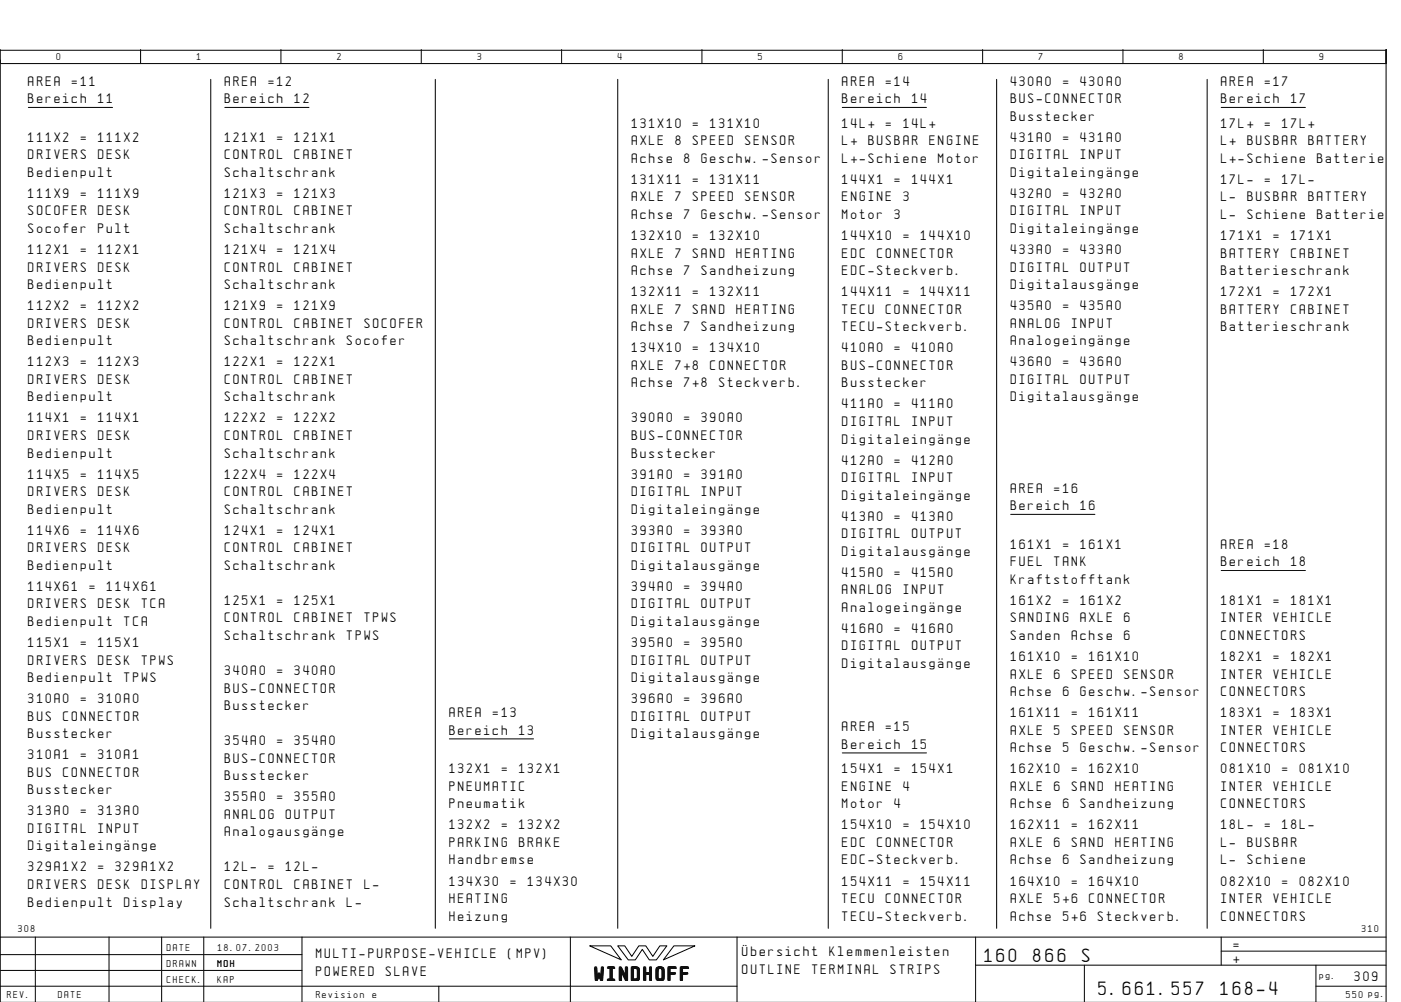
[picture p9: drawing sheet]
<svg xmlns="http://www.w3.org/2000/svg" width="399mm" height="286mm" viewBox="0 0 399 286" stroke-linecap="round" stroke-linejoin="round" font-family="sans-serif">
<defs><g id="words">
<g font-size="4.4">
<text x="280.6" y="274.1">160</text>
<text x="294.5" y="274.1">866</text>
<text x="308.4" y="274.1">S</text>
<text x="169.5" y="279.3">WINDHOFF</text>
<text x="313.1" y="283.6">5.661.557</text>
<text x="347.9" y="283.6">168-4</text>
</g>
<g font-size="3.1">
<text x="8.1" y="24.4">AREA</text>
<text x="8.1" y="29.4">Bereich</text>
<text x="20.5" y="24.4">=11</text>
<text x="28" y="29.4">11</text>
<text x="64.1" y="24.4">AREA</text>
<text x="64.1" y="29.4">Bereich</text>
<text x="76.5" y="24.4">=12</text>
<text x="84" y="29.4">12</text>
<text x="240.1" y="24.4">AREA</text>
<text x="240.1" y="29.4">Bereich</text>
<text x="252.5" y="24.4">=14</text>
<text x="260" y="29.4">14</text>
<text x="288.1" y="24.4">430A0</text>
<text x="288.1" y="29.4">BUS-CONNECTOR</text>
<text x="303" y="24.4">=</text>
<text x="308" y="24.4">430A0</text>
<text x="348.1" y="24.4">AREA</text>
<text x="348.1" y="29.4">Bereich</text>
<text x="360.5" y="24.4">=17</text>
<text x="368" y="29.4">17</text>
<text x="288.1" y="34.4">Busstecker</text>
<text x="8.1" y="40.4">111X2</text>
<text x="23" y="40.4">=</text>
<text x="28" y="40.4">111X2</text>
<text x="64.1" y="40.4">121X1</text>
<text x="79" y="40.4">=</text>
<text x="84" y="40.4">121X1</text>
<text x="180.1" y="36.4">131X10</text>
<text x="180.1" y="41.4">AXLE</text>
<text x="192.5" y="41.4">8</text>
<text x="197.5" y="36.4">=</text>
<text x="197.5" y="41.4">SPEED</text>
<text x="202.5" y="36.4">131X10</text>
<text x="212.4" y="41.4">SENSOR</text>
<text x="240.1" y="36.4">14L+</text>
<text x="240.1" y="41.4">L+</text>
<text x="247.5" y="41.4">BUSBAR</text>
<text x="252.5" y="36.4">=</text>
<text x="257.5" y="36.4">14L+</text>
<text x="265" y="41.4">ENGINE</text>
<text x="288.1" y="40.4">431A0</text>
<text x="303" y="40.4">=</text>
<text x="308" y="40.4">431A0</text>
<text x="348.1" y="36.4">17L+</text>
<text x="348.1" y="41.4">L+</text>
<text x="355.5" y="41.4">BUSBAR</text>
<text x="360.5" y="36.4">=</text>
<text x="365.5" y="36.4">17L+</text>
<text x="373" y="41.4">BATTERY</text>
<text x="8.1" y="45.4">DRIVERS</text>
<text x="28" y="45.4">DESK</text>
<text x="64.1" y="45.4">CONTROL</text>
<text x="84" y="45.4">CABINET</text>
<text x="180.1" y="46.4">Achse</text>
<text x="195" y="46.4">8</text>
<text x="200" y="46.4">Geschw.-Sensor</text>
<text x="240.1" y="46.4">L+-Schiene</text>
<text x="267.4" y="46.4">Motor</text>
<text x="288.1" y="45.4">DIGITAL</text>
<text x="308" y="45.4">INPUT</text>
<text x="348.1" y="46.4">L+-Schiene</text>
<text x="375.4" y="46.4">Batterie</text>
<text x="8.1" y="50.4">Bedienpult</text>
<text x="64.1" y="50.4">Schaltschrank</text>
<text x="180.1" y="52.4">131X11</text>
<text x="197.5" y="52.4">=</text>
<text x="202.5" y="52.4">131X11</text>
<text x="240.1" y="52.4">144X1</text>
<text x="255" y="52.4">=</text>
<text x="260" y="52.4">144X1</text>
<text x="288.1" y="50.4">DigitaleingÑnge</text>
<text x="348.1" y="52.4">17L-</text>
<text x="360.5" y="52.4">=</text>
<text x="365.5" y="52.4">17L-</text>
<text x="8.1" y="56.4">111X9</text>
<text x="23" y="56.4">=</text>
<text x="28" y="56.4">111X9</text>
<text x="64.1" y="56.4">121X3</text>
<text x="79" y="56.4">=</text>
<text x="84" y="56.4">121X3</text>
<text x="180.1" y="57.4">AXLE</text>
<text x="192.5" y="57.4">7</text>
<text x="197.5" y="57.4">SPEED</text>
<text x="212.4" y="57.4">SENSOR</text>
<text x="240.1" y="57.4">ENGINE</text>
<text x="257.5" y="57.4">3</text>
<text x="288.1" y="56.4">432A0</text>
<text x="303" y="56.4">=</text>
<text x="308" y="56.4">432A0</text>
<text x="348.1" y="57.4">L-</text>
<text x="355.5" y="57.4">BUSBAR</text>
<text x="373" y="57.4">BATTERY</text>
<text x="8.1" y="61.4">SOCOFER</text>
<text x="28" y="61.4">DESK</text>
<text x="64.1" y="61.4">CONTROL</text>
<text x="84" y="61.4">CABINET</text>
<text x="180.1" y="62.4">Achse</text>
<text x="195" y="62.4">7</text>
<text x="200" y="62.4">Geschw.-Sensor</text>
<text x="240.1" y="62.4">Motor</text>
<text x="255" y="62.4">3</text>
<text x="288.1" y="61.4">DIGITAL</text>
<text x="308" y="61.4">INPUT</text>
<text x="348.1" y="62.4">L-</text>
<text x="355.5" y="62.4">Schiene</text>
<text x="375.4" y="62.4">Batterie</text>
<text x="8.1" y="66.4">Socofer</text>
<text x="28" y="66.4">Pult</text>
<text x="64.1" y="66.4">Schaltschrank</text>
<text x="180.1" y="68.4">132X10</text>
<text x="197.5" y="68.4">=</text>
<text x="202.5" y="68.4">132X10</text>
<text x="240.1" y="68.4">144X10</text>
<text x="257.5" y="68.4">=</text>
<text x="262.5" y="68.4">144X10</text>
<text x="288.1" y="66.4">DigitaleingÑnge</text>
<text x="348.1" y="68.4">171X1</text>
<text x="363" y="68.4">=</text>
<text x="368" y="68.4">171X1</text>
<text x="8.1" y="72.4">112X1</text>
<text x="8.1" y="77.4">DRIVERS</text>
<text x="23" y="72.4">=</text>
<text x="28" y="72.4">112X1</text>
<text x="28" y="77.4">DESK</text>
<text x="64.1" y="72.4">121X4</text>
<text x="64.1" y="77.4">CONTROL</text>
<text x="79" y="72.4">=</text>
<text x="84" y="72.4">121X4</text>
<text x="84" y="77.4">CABINET</text>
<text x="180.1" y="73.4">AXLE</text>
<text x="192.5" y="73.4">7</text>
<text x="197.5" y="73.4">SAND</text>
<text x="209.9" y="73.4">HEATING</text>
<text x="240.1" y="73.4">EDC</text>
<text x="250" y="73.4">CONNECTOR</text>
<text x="288.1" y="72.4">433A0</text>
<text x="288.1" y="77.4">DIGITAL</text>
<text x="303" y="72.4">=</text>
<text x="308" y="72.4">433A0</text>
<text x="308" y="77.4">OUTPUT</text>
<text x="348.1" y="73.4">BATTERY</text>
<text x="368" y="73.4">CABINET</text>
<text x="8.1" y="82.4">Bedienpult</text>
<text x="64.1" y="82.4">Schaltschrank</text>
<text x="180.1" y="78.4">Achse</text>
<text x="195" y="78.4">7</text>
<text x="200" y="78.4">Sandheizung</text>
<text x="240.1" y="78.4">EDC-Steckverb.</text>
<text x="288.1" y="82.4">DigitalausgÑnge</text>
<text x="348.1" y="78.4">Batterieschrank</text>
<text x="8.1" y="88.4">112X2</text>
<text x="23" y="88.4">=</text>
<text x="28" y="88.4">112X2</text>
<text x="64.1" y="88.4">121X9</text>
<text x="79" y="88.4">=</text>
<text x="84" y="88.4">121X9</text>
<text x="180.1" y="84.4">132X11</text>
<text x="180.1" y="89.4">AXLE</text>
<text x="192.5" y="89.4">7</text>
<text x="197.5" y="84.4">=</text>
<text x="197.5" y="89.4">SAND</text>
<text x="202.5" y="84.4">132X11</text>
<text x="209.9" y="89.4">HEATING</text>
<text x="240.1" y="84.4">144X11</text>
<text x="240.1" y="89.4">TECU</text>
<text x="252.5" y="89.4">CONNECTOR</text>
<text x="257.5" y="84.4">=</text>
<text x="262.5" y="84.4">144X11</text>
<text x="288.1" y="88.4">435A0</text>
<text x="303" y="88.4">=</text>
<text x="308" y="88.4">435A0</text>
<text x="348.1" y="84.4">172X1</text>
<text x="348.1" y="89.4">BATTERY</text>
<text x="363" y="84.4">=</text>
<text x="368" y="84.4">172X1</text>
<text x="368" y="89.4">CABINET</text>
<text x="8.1" y="93.4">DRIVERS</text>
<text x="28" y="93.4">DESK</text>
<text x="64.1" y="93.4">CONTROL</text>
<text x="84" y="93.4">CABINET</text>
<text x="103.9" y="93.4">SOCOFER</text>
<text x="180.1" y="94.4">Achse</text>
<text x="195" y="94.4">7</text>
<text x="200" y="94.4">Sandheizung</text>
<text x="240.1" y="94.4">TECU-Steckverb.</text>
<text x="288.1" y="93.4">ANALOG</text>
<text x="305.5" y="93.4">INPUT</text>
<text x="348.1" y="94.4">Batterieschrank</text>
<text x="8.1" y="98.4">Bedienpult</text>
<text x="64.1" y="98.4">Schaltschrank</text>
<text x="98.9" y="98.4">Socofer</text>
<text x="180.1" y="100.4">134X10</text>
<text x="197.5" y="100.4">=</text>
<text x="202.5" y="100.4">134X10</text>
<text x="240.1" y="100.4">410A0</text>
<text x="255" y="100.4">=</text>
<text x="260" y="100.4">410A0</text>
<text x="288.1" y="98.4">AnalogeingÑnge</text>
<text x="8.1" y="104.4">112X3</text>
<text x="23" y="104.4">=</text>
<text x="28" y="104.4">112X3</text>
<text x="64.1" y="104.4">122X1</text>
<text x="79" y="104.4">=</text>
<text x="84" y="104.4">122X1</text>
<text x="180.1" y="105.4">AXLE</text>
<text x="192.5" y="105.4">7+8</text>
<text x="202.5" y="105.4">CONNECTOR</text>
<text x="240.1" y="105.4">BUS-CONNECTOR</text>
<text x="288.1" y="104.4">436A0</text>
<text x="303" y="104.4">=</text>
<text x="308" y="104.4">436A0</text>
<text x="8.1" y="109.4">DRIVERS</text>
<text x="28" y="109.4">DESK</text>
<text x="64.1" y="109.4">CONTROL</text>
<text x="84" y="109.4">CABINET</text>
<text x="180.1" y="110.4">Achse</text>
<text x="195" y="110.4">7+8</text>
<text x="205" y="110.4">Steckverb.</text>
<text x="240.1" y="110.4">Busstecker</text>
<text x="288.1" y="109.4">DIGITAL</text>
<text x="308" y="109.4">OUTPUT</text>
<text x="8.1" y="114.4">Bedienpult</text>
<text x="64.1" y="114.4">Schaltschrank</text>
<text x="240.1" y="116.4">411A0</text>
<text x="255" y="116.4">=</text>
<text x="260" y="116.4">411A0</text>
<text x="288.1" y="114.4">DigitalausgÑnge</text>
<text x="8.1" y="120.4">114X1</text>
<text x="8.1" y="125.4">DRIVERS</text>
<text x="23" y="120.4">=</text>
<text x="28" y="120.4">114X1</text>
<text x="28" y="125.4">DESK</text>
<text x="64.1" y="120.4">122X2</text>
<text x="64.1" y="125.4">CONTROL</text>
<text x="79" y="120.4">=</text>
<text x="84" y="120.4">122X2</text>
<text x="84" y="125.4">CABINET</text>
<text x="180.1" y="120.4">390A0</text>
<text x="180.1" y="125.4">BUS-CONNECTOR</text>
<text x="195" y="120.4">=</text>
<text x="200" y="120.4">390A0</text>
<text x="240.1" y="121.4">DIGITAL</text>
<text x="260" y="121.4">INPUT</text>
<text x="8.1" y="130.4">Bedienpult</text>
<text x="64.1" y="130.4">Schaltschrank</text>
<text x="180.1" y="130.4">Busstecker</text>
<text x="240.1" y="126.4">DigitaleingÑnge</text>
<text x="8.1" y="136.4">114X5</text>
<text x="23" y="136.4">=</text>
<text x="28" y="136.4">114X5</text>
<text x="64.1" y="136.4">122X4</text>
<text x="79" y="136.4">=</text>
<text x="84" y="136.4">122X4</text>
<text x="180.1" y="136.4">391A0</text>
<text x="195" y="136.4">=</text>
<text x="200" y="136.4">391A0</text>
<text x="240.1" y="132.4">412A0</text>
<text x="240.1" y="137.4">DIGITAL</text>
<text x="255" y="132.4">=</text>
<text x="260" y="132.4">412A0</text>
<text x="260" y="137.4">INPUT</text>
<text x="8.1" y="141.4">DRIVERS</text>
<text x="28" y="141.4">DESK</text>
<text x="64.1" y="141.4">CONTROL</text>
<text x="84" y="141.4">CABINET</text>
<text x="180.1" y="141.4">DIGITAL</text>
<text x="200" y="141.4">INPUT</text>
<text x="240.1" y="142.4">DigitaleingÑnge</text>
<text x="288.1" y="140.4">AREA</text>
<text x="300.5" y="140.4">=16</text>
<text x="8.1" y="146.4">Bedienpult</text>
<text x="64.1" y="146.4">Schaltschrank</text>
<text x="180.1" y="146.4">DigitaleingÑnge</text>
<text x="240.1" y="148.4">413A0</text>
<text x="255" y="148.4">=</text>
<text x="260" y="148.4">413A0</text>
<text x="288.1" y="145.4">Bereich</text>
<text x="308" y="145.4">16</text>
<text x="8.1" y="152.4">114X6</text>
<text x="23" y="152.4">=</text>
<text x="28" y="152.4">114X6</text>
<text x="64.1" y="152.4">124X1</text>
<text x="79" y="152.4">=</text>
<text x="84" y="152.4">124X1</text>
<text x="180.1" y="152.4">393A0</text>
<text x="195" y="152.4">=</text>
<text x="200" y="152.4">393A0</text>
<text x="240.1" y="153.4">DIGITAL</text>
<text x="260" y="153.4">OUTPUT</text>
<text x="8.1" y="157.4">DRIVERS</text>
<text x="28" y="157.4">DESK</text>
<text x="64.1" y="157.4">CONTROL</text>
<text x="84" y="157.4">CABINET</text>
<text x="180.1" y="157.4">DIGITAL</text>
<text x="200" y="157.4">OUTPUT</text>
<text x="240.1" y="158.4">DigitalausgÑnge</text>
<text x="288.1" y="156.4">161X1</text>
<text x="288.1" y="161.4">FUEL</text>
<text x="300.5" y="161.4">TANK</text>
<text x="303" y="156.4">=</text>
<text x="308" y="156.4">161X1</text>
<text x="348.1" y="156.4">AREA</text>
<text x="348.1" y="161.4">Bereich</text>
<text x="360.5" y="156.4">=18</text>
<text x="368" y="161.4">18</text>
<text x="8.1" y="162.4">Bedienpult</text>
<text x="64.1" y="162.4">Schaltschrank</text>
<text x="180.1" y="162.4">DigitalausgÑnge</text>
<text x="240.1" y="164.4">415A0</text>
<text x="255" y="164.4">=</text>
<text x="260" y="164.4">415A0</text>
<text x="288.1" y="166.4">Kraftstofftank</text>
<text x="8.1" y="168.4">114X61</text>
<text x="8.1" y="173.4">DRIVERS</text>
<text x="25.5" y="168.4">=</text>
<text x="28" y="173.4">DESK</text>
<text x="30.5" y="168.4">114X61</text>
<text x="40.4" y="173.4">TCA</text>
<text x="64.1" y="172.4">125X1</text>
<text x="79" y="172.4">=</text>
<text x="84" y="172.4">125X1</text>
<text x="180.1" y="168.4">394A0</text>
<text x="180.1" y="173.4">DIGITAL</text>
<text x="195" y="168.4">=</text>
<text x="200" y="168.4">394A0</text>
<text x="200" y="173.4">OUTPUT</text>
<text x="240.1" y="169.4">ANALOG</text>
<text x="257.5" y="169.4">INPUT</text>
<text x="288.1" y="172.4">161X2</text>
<text x="303" y="172.4">=</text>
<text x="308" y="172.4">161X2</text>
<text x="348.1" y="172.4">181X1</text>
<text x="363" y="172.4">=</text>
<text x="368" y="172.4">181X1</text>
<text x="8.1" y="178.4">Bedienpult</text>
<text x="35.4" y="178.4">TCA</text>
<text x="64.1" y="177.4">CONTROL</text>
<text x="84" y="177.4">CABINET</text>
<text x="103.9" y="177.4">TPWS</text>
<text x="180.1" y="178.4">DigitalausgÑnge</text>
<text x="240.1" y="174.4">AnalogeingÑnge</text>
<text x="288.1" y="177.4">SANDING</text>
<text x="308" y="177.4">AXLE</text>
<text x="320.4" y="177.4">6</text>
<text x="348.1" y="177.4">INTER</text>
<text x="363" y="177.4">VEHICLE</text>
<text x="8.1" y="184.4">115X1</text>
<text x="23" y="184.4">=</text>
<text x="28" y="184.4">115X1</text>
<text x="64.1" y="182.4">Schaltschrank</text>
<text x="98.9" y="182.4">TPWS</text>
<text x="180.1" y="184.4">395A0</text>
<text x="195" y="184.4">=</text>
<text x="200" y="184.4">395A0</text>
<text x="240.1" y="180.4">416A0</text>
<text x="240.1" y="185.4">DIGITAL</text>
<text x="255" y="180.4">=</text>
<text x="260" y="180.4">416A0</text>
<text x="260" y="185.4">OUTPUT</text>
<text x="288.1" y="182.4">Sanden</text>
<text x="305.5" y="182.4">Achse</text>
<text x="320.4" y="182.4">6</text>
<text x="348.1" y="182.4">CONNECTORS</text>
<text x="8.1" y="189.4">DRIVERS</text>
<text x="28" y="189.4">DESK</text>
<text x="40.4" y="189.4">TPWS</text>
<text x="180.1" y="189.4">DIGITAL</text>
<text x="200" y="189.4">OUTPUT</text>
<text x="240.1" y="190.4">DigitalausgÑnge</text>
<text x="288.1" y="188.4">161X10</text>
<text x="305.5" y="188.4">=</text>
<text x="310.5" y="188.4">161X10</text>
<text x="348.1" y="188.4">182X1</text>
<text x="363" y="188.4">=</text>
<text x="368" y="188.4">182X1</text>
<text x="8.1" y="194.4">Bedienpult</text>
<text x="35.4" y="194.4">TPWS</text>
<text x="64.1" y="192.4">340A0</text>
<text x="64.1" y="197.4">BUS-CONNECTOR</text>
<text x="79" y="192.4">=</text>
<text x="84" y="192.4">340A0</text>
<text x="180.1" y="194.4">DigitalausgÑnge</text>
<text x="288.1" y="193.4">AXLE</text>
<text x="300.5" y="193.4">6</text>
<text x="305.5" y="193.4">SPEED</text>
<text x="320.4" y="193.4">SENSOR</text>
<text x="348.1" y="193.4">INTER</text>
<text x="363" y="193.4">VEHICLE</text>
<text x="8.1" y="200.4">310A0</text>
<text x="23" y="200.4">=</text>
<text x="28" y="200.4">310A0</text>
<text x="64.1" y="202.4">Busstecker</text>
<text x="180.1" y="200.4">396A0</text>
<text x="195" y="200.4">=</text>
<text x="200" y="200.4">396A0</text>
<text x="288.1" y="198.4">Achse</text>
<text x="303" y="198.4">6</text>
<text x="308" y="198.4">Geschw.-Sensor</text>
<text x="348.1" y="198.4">CONNECTORS</text>
<text x="8.1" y="205.4">BUS</text>
<text x="18" y="205.4">CONNECTOR</text>
<text x="128.1" y="204.4">AREA</text>
<text x="128.1" y="209.4">Bereich</text>
<text x="140.5" y="204.4">=13</text>
<text x="148" y="209.4">13</text>
<text x="180.1" y="205.4">DIGITAL</text>
<text x="200" y="205.4">OUTPUT</text>
<text x="240.1" y="208.4">AREA</text>
<text x="252.5" y="208.4">=15</text>
<text x="288.1" y="204.4">161X11</text>
<text x="288.1" y="209.4">AXLE</text>
<text x="300.5" y="209.4">5</text>
<text x="305.5" y="204.4">=</text>
<text x="305.5" y="209.4">SPEED</text>
<text x="310.5" y="204.4">161X11</text>
<text x="320.4" y="209.4">SENSOR</text>
<text x="348.1" y="204.4">183X1</text>
<text x="348.1" y="209.4">INTER</text>
<text x="363" y="204.4">=</text>
<text x="363" y="209.4">VEHICLE</text>
<text x="368" y="204.4">183X1</text>
<text x="8.1" y="210.4">Busstecker</text>
<text x="64.1" y="212.4">354A0</text>
<text x="79" y="212.4">=</text>
<text x="84" y="212.4">354A0</text>
<text x="180.1" y="210.4">DigitalausgÑnge</text>
<text x="240.1" y="213.4">Bereich</text>
<text x="260" y="213.4">15</text>
<text x="288.1" y="214.4">Achse</text>
<text x="303" y="214.4">5</text>
<text x="308" y="214.4">Geschw.-Sensor</text>
<text x="348.1" y="214.4">CONNECTORS</text>
<text x="8.1" y="216.4">310A1</text>
<text x="8.1" y="221.4">BUS</text>
<text x="18" y="221.4">CONNECTOR</text>
<text x="23" y="216.4">=</text>
<text x="28" y="216.4">310A1</text>
<text x="64.1" y="217.4">BUS-CONNECTOR</text>
<text x="128.1" y="220.4">132X1</text>
<text x="143" y="220.4">=</text>
<text x="148" y="220.4">132X1</text>
<text x="240.1" y="220.4">154X1</text>
<text x="255" y="220.4">=</text>
<text x="260" y="220.4">154X1</text>
<text x="288.1" y="220.4">162X10</text>
<text x="305.5" y="220.4">=</text>
<text x="310.5" y="220.4">162X10</text>
<text x="348.1" y="220.4">081X10</text>
<text x="365.5" y="220.4">=</text>
<text x="370.5" y="220.4">081X10</text>
<text x="8.1" y="226.4">Busstecker</text>
<text x="64.1" y="222.4">Busstecker</text>
<text x="128.1" y="225.4">PNEUMATIC</text>
<text x="240.1" y="225.4">ENGINE</text>
<text x="257.5" y="225.4">4</text>
<text x="288.1" y="225.4">AXLE</text>
<text x="300.5" y="225.4">6</text>
<text x="305.5" y="225.4">SAND</text>
<text x="317.9" y="225.4">HEATING</text>
<text x="348.1" y="225.4">INTER</text>
<text x="363" y="225.4">VEHICLE</text>
<text x="8.1" y="232.4">313A0</text>
<text x="23" y="232.4">=</text>
<text x="28" y="232.4">313A0</text>
<text x="64.1" y="228.4">355A0</text>
<text x="64.1" y="233.4">ANALOG</text>
<text x="79" y="228.4">=</text>
<text x="81.5" y="233.4">OUTPUT</text>
<text x="84" y="228.4">355A0</text>
<text x="128.1" y="230.4">Pneumatik</text>
<text x="240.1" y="230.4">Motor</text>
<text x="255" y="230.4">4</text>
<text x="288.1" y="230.4">Achse</text>
<text x="303" y="230.4">6</text>
<text x="308" y="230.4">Sandheizung</text>
<text x="348.1" y="230.4">CONNECTORS</text>
<text x="8.1" y="237.4">DIGITAL</text>
<text x="28" y="237.4">INPUT</text>
<text x="64.1" y="238.4">AnalogausgÑnge</text>
<text x="128.1" y="236.4">132X2</text>
<text x="143" y="236.4">=</text>
<text x="148" y="236.4">132X2</text>
<text x="240.1" y="236.4">154X10</text>
<text x="257.5" y="236.4">=</text>
<text x="262.5" y="236.4">154X10</text>
<text x="288.1" y="236.4">162X11</text>
<text x="305.5" y="236.4">=</text>
<text x="310.5" y="236.4">162X11</text>
<text x="348.1" y="236.4">18L-</text>
<text x="360.5" y="236.4">=</text>
<text x="365.5" y="236.4">18L-</text>
<text x="8.1" y="242.4">DigitaleingÑnge</text>
<text x="128.1" y="241.4">PARKING</text>
<text x="148" y="241.4">BRAKE</text>
<text x="240.1" y="241.4">EDC</text>
<text x="250" y="241.4">CONNECTOR</text>
<text x="288.1" y="241.4">AXLE</text>
<text x="300.5" y="241.4">6</text>
<text x="305.5" y="241.4">SAND</text>
<text x="317.9" y="241.4">HEATING</text>
<text x="348.1" y="241.4">L-</text>
<text x="355.5" y="241.4">BUSBAR</text>
<text x="8.1" y="248.4">329A1X2</text>
<text x="28" y="248.4">=</text>
<text x="33" y="248.4">329A1X2</text>
<text x="64.1" y="248.4">12L-</text>
<text x="76.5" y="248.4">=</text>
<text x="81.5" y="248.4">12L-</text>
<text x="128.1" y="246.4">Handbremse</text>
<text x="240.1" y="246.4">EDC-Steckverb.</text>
<text x="288.1" y="246.4">Achse</text>
<text x="303" y="246.4">6</text>
<text x="308" y="246.4">Sandheizung</text>
<text x="348.1" y="246.4">L-</text>
<text x="355.5" y="246.4">Schiene</text>
<text x="8.1" y="253.4">DRIVERS</text>
<text x="28" y="253.4">DESK</text>
<text x="40.4" y="253.4">DISPLAY</text>
<text x="64.1" y="253.4">CONTROL</text>
<text x="84" y="253.4">CABINET</text>
<text x="103.9" y="253.4">L-</text>
<text x="128.1" y="252.4">134X30</text>
<text x="128.1" y="257.4">HEATING</text>
<text x="145.5" y="252.4">=</text>
<text x="150.5" y="252.4">134X30</text>
<text x="240.1" y="252.4">154X11</text>
<text x="240.1" y="257.4">TECU</text>
<text x="252.5" y="257.4">CONNECTOR</text>
<text x="257.5" y="252.4">=</text>
<text x="262.5" y="252.4">154X11</text>
<text x="288.1" y="252.4">164X10</text>
<text x="288.1" y="257.4">AXLE</text>
<text x="300.5" y="257.4">5+6</text>
<text x="305.5" y="252.4">=</text>
<text x="310.5" y="252.4">164X10</text>
<text x="310.5" y="257.4">CONNECTOR</text>
<text x="348.1" y="252.4">082X10</text>
<text x="348.1" y="257.4">INTER</text>
<text x="363" y="257.4">VEHICLE</text>
<text x="365.5" y="252.4">=</text>
<text x="370.5" y="252.4">082X10</text>
<text x="8.1" y="258.4">Bedienpult</text>
<text x="35.4" y="258.4">Display</text>
<text x="64.1" y="258.4">Schaltschrank</text>
<text x="98.9" y="258.4">L-</text>
<text x="128.1" y="262.4">Heizung</text>
<text x="240.1" y="262.4">TECU-Steckverb.</text>
<text x="288.1" y="262.4">Achse</text>
<text x="303" y="262.4">5+6</text>
<text x="313" y="262.4">Steckverb.</text>
<text x="348.1" y="262.4">CONNECTORS</text>
<text x="90.1" y="273.1">MULTI-PURPOSE-VEHICLE</text>
<text x="144.8" y="273.1">(MPV)</text>
<text x="211.6" y="272.6">öbersicht</text>
<text x="236.5" y="272.6">Klemmenleisten</text>
<text x="351.6" y="270.6">=</text>
<text x="351.6" y="274.6">+</text>
<text x="90.1" y="278.1">POWERED</text>
<text x="110" y="278.1">SLAVE</text>
<text x="211.6" y="277.6">OUTLINE</text>
<text x="231.5" y="277.6">TERMINAL</text>
<text x="253.9" y="277.6">STRIPS</text>
<text x="386.1" y="279.6">309</text>
</g>
<g font-size="2.3">
<text x="16.1" y="17.1">0</text>
<text x="56.1" y="17.1">1</text>
<text x="96.1" y="17.1">2</text>
<text x="136.1" y="17.1">3</text>
<text x="176.1" y="17.1">4</text>
<text x="216.1" y="17.1">5</text>
<text x="256.1" y="17.1">6</text>
<text x="296.1" y="17.1">7</text>
<text x="336.1" y="17.1">8</text>
<text x="376.1" y="17.1">9</text>
<text x="5.2" y="265.6">308</text>
<text x="388.2" y="265.6">310</text>
<text x="47.6" y="271.1">DATE</text>
<text x="47.6" y="275.6">DRAWN</text>
<text x="62" y="275.6">MOH</text>
<text x="62.1" y="271.1">18.07.2003</text>
<text x="47.6" y="280.1">CHECK.</text>
<text x="62" y="280.1">KAP</text>
<text x="376.1" y="279.1">pg.</text>
<text x="2.1" y="284.6">REV.</text>
<text x="16.6" y="284.6">DATE</text>
<text x="90.1" y="284.6">Revision</text>
<text x="106.2" y="284.6">e</text>
<text x="383.7" y="284.6">550 pg.</text>
</g>
</g></defs>
<g fill="none" stroke="#000" stroke-width=".29">
<path d="M.1 14.1v4h395v-4v271.6M.1 17.1v250M.1 14.3h395M40.1 14.1v4M80.1 14.1v4M120.1 14.1v4M160.1 14.1v4M200.1 14.1v4M240.1 14.1v4M280.1 14.1v4M320.1 14.1v4M360.1 14.1v4"/>
<path d="M8.1 30.6h24M60.1 22.6v242M64.1 30.6h24M124.1 22.6v242M176.1 22.6v242M236.1 22.6v242M240.1 30.6h24M284.1 22.6v242M344.1 22.6v242M348.1 30.6h24M288.1 146.6h24M348.1 162.6h24"/>
<path d="M128.1 210.6h24M240.1 214.6h24M10.1 267.1v18.5M31.1 267.1v18.5M46.1 267.1v18.6M58.1 267.1v18.6M86.1 272.1h-86M86.1 276.6h-86M86.1 267.1v18.6M162.6 267.1v18.6M168.1 269.6h6l3 4zM176.1 269.6h2l2 3 2-3h2l2 3 2-3h2l-3 4h-2l-2-3-2 3h-2z"/>
<path d="M192.1 269.6h6l-9 4zM210.1 267.1v18.6M278.1 275.1h117M278.1 267.1v18.6M309.1 275.1v10.6M348.1 271.1h47M348.1 267.1v8M375.1 275.1v10.6M395.1 267.1h-395v18.6M125.1 281.1v4.6M210.1 281.1h-210M375.1 281.1h20"/>
</g>
<use href="#words"/>
</svg>
